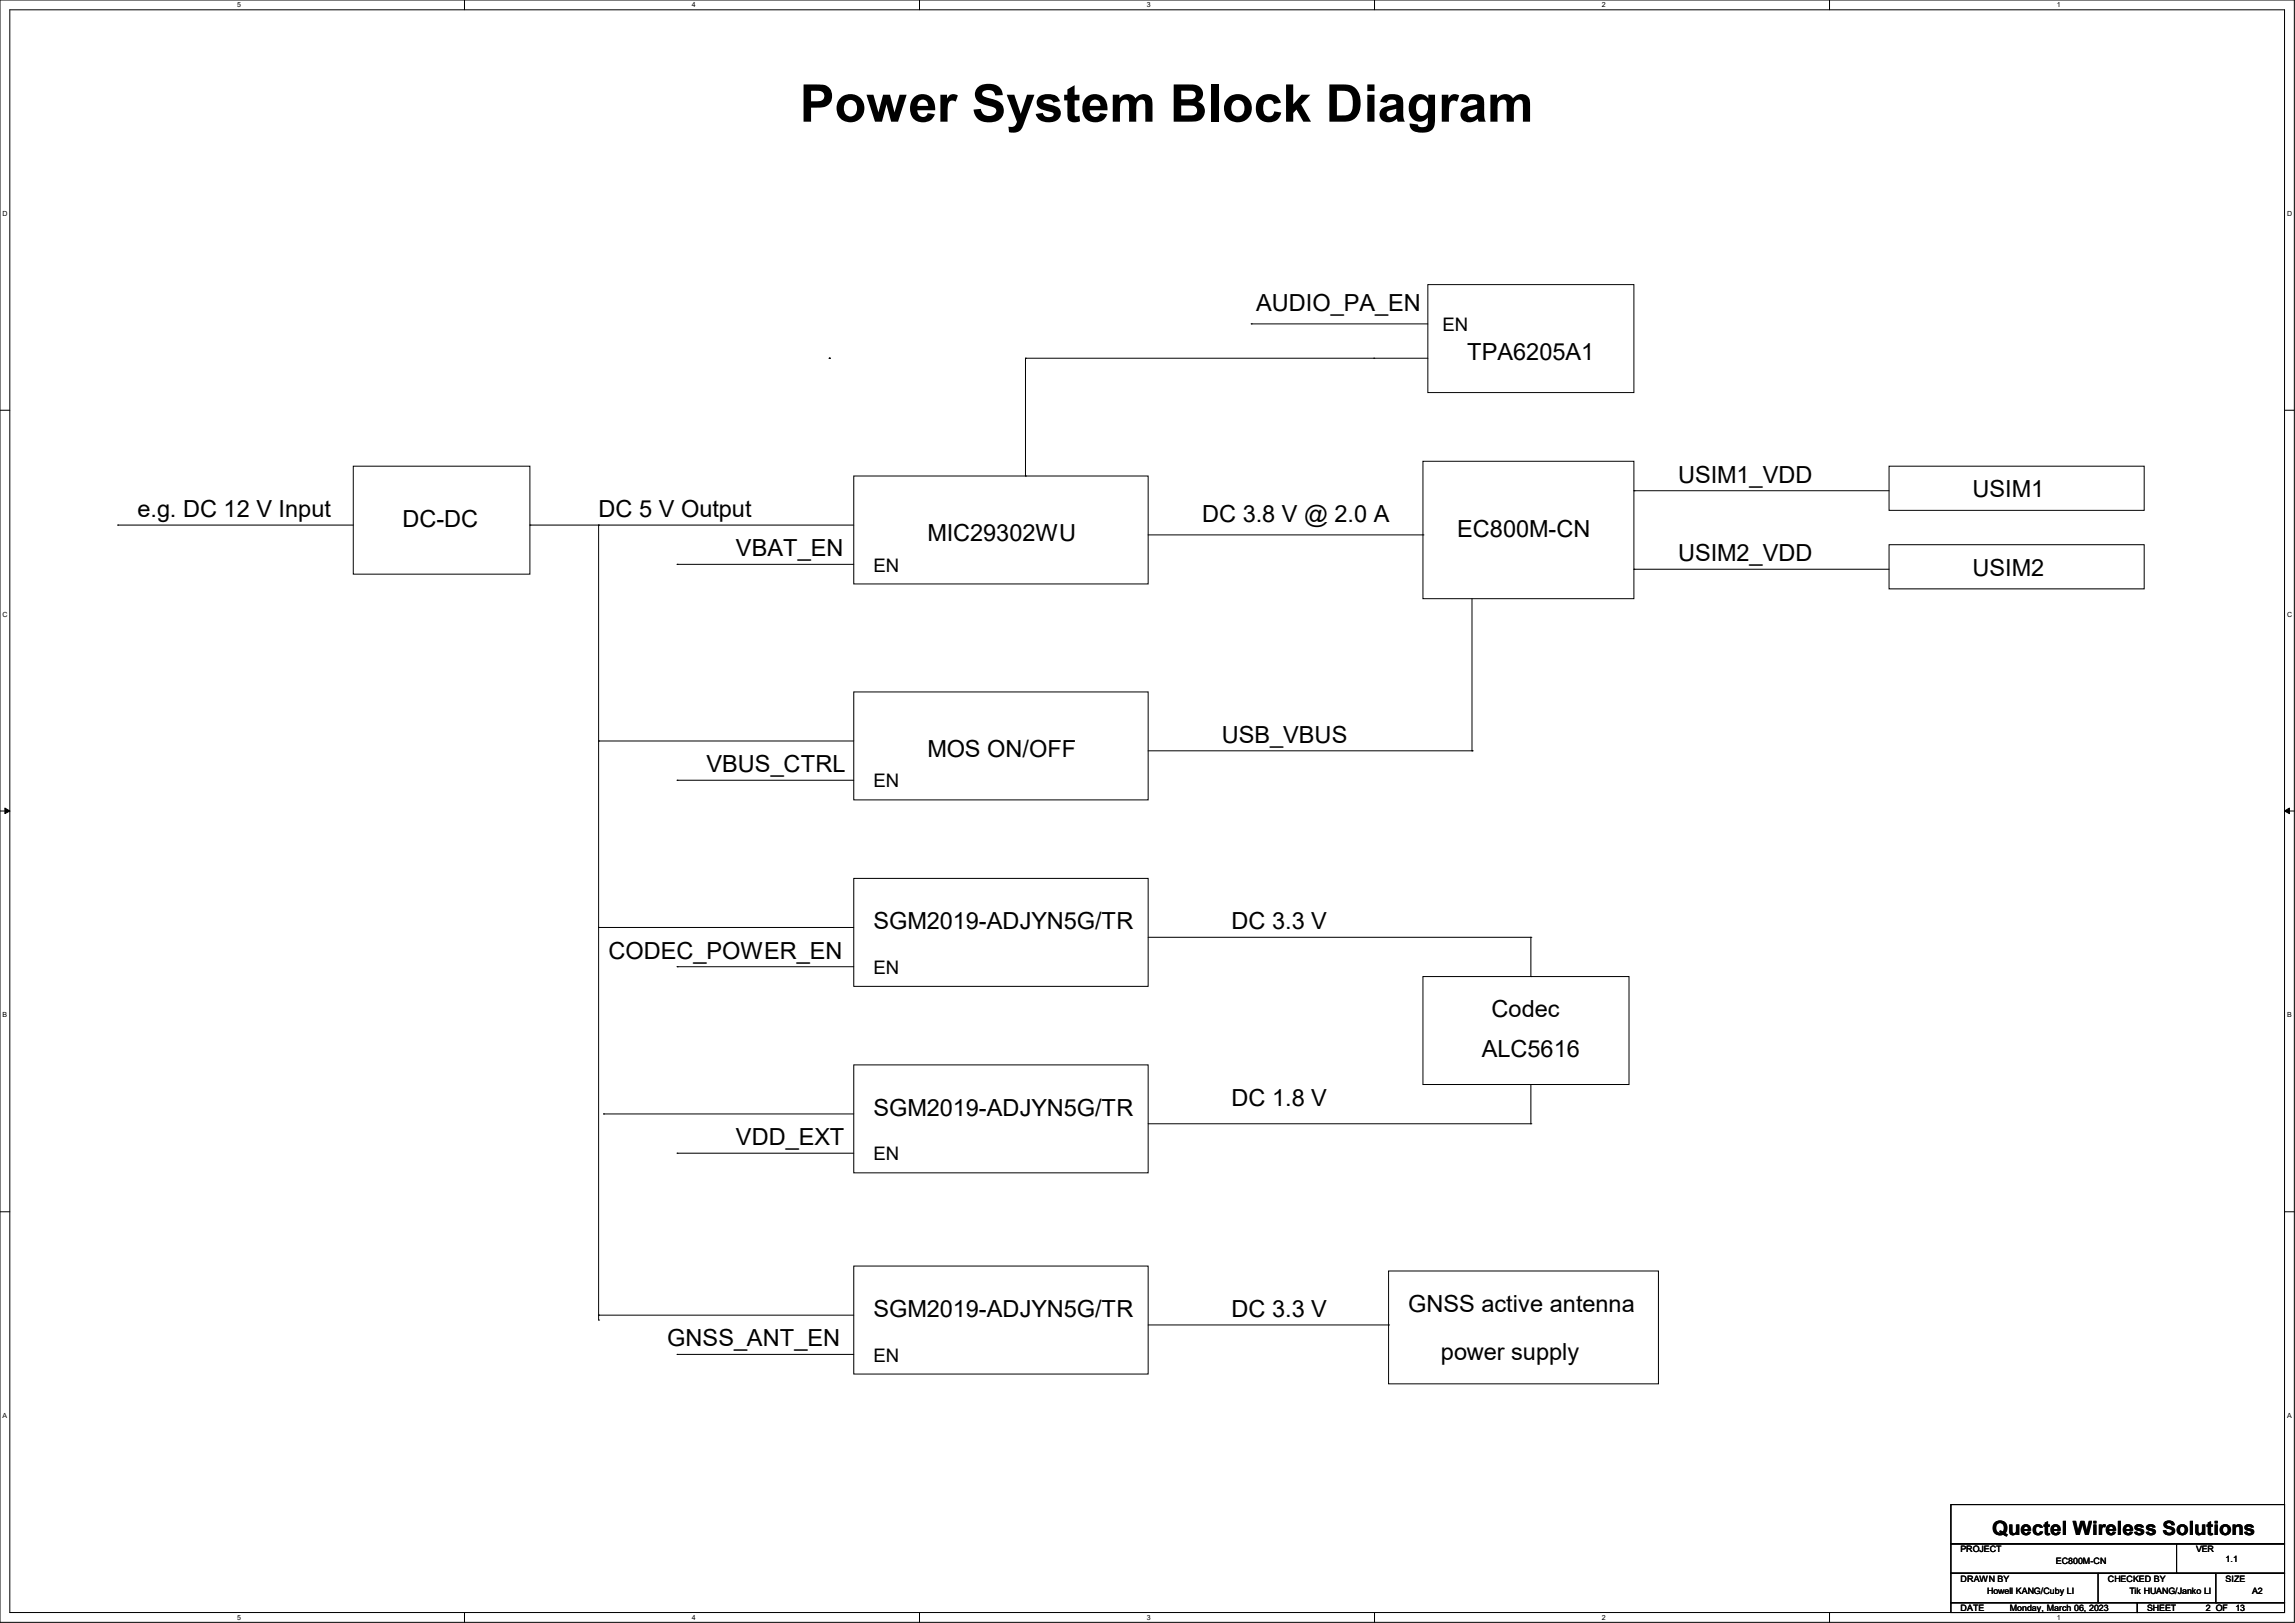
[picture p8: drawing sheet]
<svg xmlns="http://www.w3.org/2000/svg" width="297mm" height="210mm" viewBox="0 0 297 210" stroke-linecap="round" stroke-linejoin="round" font-family="sans-serif">
<defs><g id="words">
<text font-size="6.7" x="103.5" y="15.7">Power System Block Diagram</text>
<g font-size="3">
<text x="162.6" y="40.2">AUDIO_PA_EN</text>
<text x="189.9" y="46.6">TPA6205A1</text>
<text x="217.2" y="62.4">USIM1_VDD</text>
<text x="255.3" y="64.3">USIM1</text>
<text x="17.8" y="66.9">e.g. DC 12 V Input</text>
<text x="52.1" y="68.2">DC-DC</text>
<text x="77.5" y="66.9">DC 5 V Output</text>
<text x="95.2" y="72">VBAT_EN</text>
<text x="120" y="70.1">MIC29302WU</text>
<text x="155.6" y="67.5">DC 3.8 V @ 2.0 A</text>
<text x="188.6" y="69.4">EC800M-CN</text>
<text x="217.2" y="72.6">USIM2_VDD</text>
<text x="255.3" y="74.5">USIM2</text>
<text x="91.4" y="99.9">VBUS_CTRL</text>
<text x="120" y="98">MOS ON/OFF</text>
<text x="158.1" y="96.1">USB_VBUS</text>
<text x="78.7" y="124">CODEC_POWER_EN</text>
<text x="113" y="120.2">SGM2019-ADJYN5G/TR</text>
<text x="159.4" y="120.2">DC 3.3 V</text>
<text x="193" y="131.7">Codec</text>
<text x="191.8" y="136.7">ALC5616</text>
<text x="159.4" y="143.1">DC 1.8 V</text>
<text x="95.2" y="148.2">VDD_EXT</text>
<text x="113" y="144.4">SGM2019-ADJYN5G/TR</text>
<text x="113" y="170.4">SGM2019-ADJYN5G/TR</text>
<text x="159.4" y="170.4">DC 3.3 V</text>
<text x="182.2" y="169.8">GNSS active antenna</text>
<text x="86.4" y="174.2">GNSS_ANT_EN</text>
<text x="186.5" y="176">power supply</text>
</g>
<text font-size="2.5" x="257.8" y="198.6">Quectel Wireless Solutions</text>
<g font-size="2.4">
<text x="186.7" y="42.8">EN</text>
<text x="113" y="74">EN</text>
<text x="113" y="101.9">EN</text>
<text x="113" y="126">EN</text>
<text x="113" y="150.2">EN</text>
<text x="113" y="176.2">EN</text>
</g>
<g font-size="1.1">
<text x="253.7" y="200.9">PROJECT</text>
<text x="266.1" y="202.4">EC800M-CN</text>
<text x="284.2" y="200.9">VER</text>
<text x="288" y="202.1">1.1</text>
<text x="253.7" y="208.5">DATE</text>
<text x="253.7" y="204.7">DRAWN BY</text>
<text x="257.2" y="206.2">Howell KANG/Cuby LI</text>
<text x="260.1" y="208.5">Monday, March 06, 2023</text>
<text x="272.8" y="204.7">CHECKED BY</text>
<text x="275.6" y="206.2">Tik HUANG/Janko LI</text>
<text x="277.9" y="208.5">SHEET</text>
<text x="285.5" y="208.5">2 OF</text>
<text x="288" y="204.7">SIZE</text>
<text x="289.3" y="208.5">13</text>
<text x="291.5" y="206.2">A2</text>
</g>
<g font-size=".9">
<text x="30.7" y=".9">5</text>
<text x="89.5" y=".9">4</text>
<text x="148.4" y=".9">3</text>
<text x="207.3" y=".9">2</text>
<text x="266.2" y=".9">1</text>
<text x=".3" y="28">D</text>
<text x="296" y="28">D</text>
<text x=".3" y="79.8">C</text>
<text x="296" y="79.8">C</text>
<text x=".3" y="131.7">B</text>
<text x="296" y="131.7">B</text>
<text x=".3" y="183.5">A</text>
<text x="296" y="183.5">A</text>
<text x="30.7" y="209.6">5</text>
<text x="89.5" y="209.6">4</text>
<text x="148.4" y="209.6">3</text>
<text x="207.3" y="209.6">2</text>
<text x="266.2" y="209.6">1</text>
</g>
</g></defs>
<path d="M0 0h296.9v209.9h-296.9zM1.3 1.3h294.4v207.4h-294.4z" fill="none" stroke="#000" stroke-width=".13"/>
<g fill="#fff">
<path d="M30.7 .1h.5v1h-.5z"/>
<path d="M30.7 208.8h.5v1h-.5z"/>
</g>
<path d="M60.1 0v1.3M60.1 208.7v1.2" fill="none" stroke="#000" stroke-width=".13"/>
<g fill="#fff">
<path d="M89.5 .1h.5v1h-.5z"/>
<path d="M89.5 208.8h.5v1h-.5z"/>
</g>
<path d="M119 0v1.3M119 208.7v1.2" fill="none" stroke="#000" stroke-width=".13"/>
<g fill="#fff">
<path d="M148.4 .1h.5v1h-.5z"/>
<path d="M148.4 208.8h.5v1h-.5z"/>
</g>
<path d="M177.9 0v1.3M177.9 208.7v1.2" fill="none" stroke="#000" stroke-width=".13"/>
<g fill="#fff">
<path d="M207.3 .1h.5v1h-.5z"/>
<path d="M207.3 208.8h.5v1h-.5z"/>
</g>
<path d="M236.8 0v1.3M236.8 208.7v1.2" fill="none" stroke="#000" stroke-width=".13"/>
<g fill="#fff">
<path d="M266.2 .1h.5v1h-.5z"/>
<path d="M266.2 208.8h.5v1h-.5z"/>
<path d="M.3 27.2h.7v1h-.7z"/>
<path d="M296 27.2h.6v1h-.6z"/>
<path d="M.3 79h.7v1h-.7z"/>
<path d="M296 79h.6v1h-.6z"/>
</g>
<path d="M0 53.1h1.3M295.7 53.1h1.2" fill="none" stroke="#000" stroke-width=".13"/>
<g fill="#fff">
<path d="M.3 130.9h.6v1h-.6z"/>
<path d="M296 130.9h.6v1h-.6z"/>
</g>
<path d="M0 104.9h1.3M295.7 104.9h1.2" fill="none" stroke="#000" stroke-width=".13"/>
<path d="M.6 104.6l.7 .3-.7 .4zM295.7 104.9l.6-.3v.7z" fill="#000" stroke="#000" stroke-width=".13"/>
<g fill="#fff">
<path d="M.3 182.7h.6v1h-.6z"/>
<path d="M296 182.7h.5v1h-.5z"/>
</g>
<g fill="none" stroke="#000" stroke-width=".13">
<path d="M184.8 36.8h26.7v14h-26.7zM107.3 46.4h.1M132.7 46.4h.1M132.7 46.4h52.1M132.7 46.4v15.2M161.9 41.9h.1M161.9 41.9h22.9M177.8 46.4h.1M184.1 59.7h27.4v17.8h-27.4zM15.2 67.9h.1M15.2 67.9h30.5M45.7 60.3h22.9v14h-22.9z"/>
<path d="M68.6 67.9h.1M68.6 67.9h41.9M77.5 67.9h.1M77.5 67.9v102.9M87.6 73h.1M87.6 73h22.9M110.5 61.6h38.1v14h-38.1zM132.7 61.6h.1M148.6 69.2h35.5M184.1 69.2h.1M190.5 77.5v19.7M211.5 63.5h.1"/>
<path d="M211.5 73.7h.1M211.5 63.5h33M211.5 73.7h33M244.5 60.3h33v5.7h-33zM244.5 70.5h33v5.7h-33zM77.5 95.9h.1M77.5 95.9h33M110.5 89.5h38.1v14h-38.1zM148.6 97.2h41.9M190.5 97.2h.1M87.6 101h.1M87.6 101h22.9"/>
<path d="M110.5 113.7h38.1v13.9h-38.1zM77.5 120h.1M77.5 120h33M87.6 125.1h.1M87.6 125.1h22.9M110.5 137.8h38.1v14h-38.1zM148.6 121.3h49.5M184.1 126.4h26.7v13.9h-26.7zM198.1 121.3h.1M198.1 126.4h.1M198.1 121.3v5.1M0 156.8h1.3"/>
<path d="M78.1 144.1h.1M78.1 144.1h32.4M87.6 149.2h.1M87.6 149.2h22.9M148.6 145.4h49.5M198.1 145.4h.1M198.1 140.3h.1M198.1 140.3v5.1M295.7 156.8h1.2M77.5 170.8h.1M77.5 170.2h.1M77.5 170.2h33"/>
<path d="M87.6 175.3h.1M87.6 175.3h22.9M110.5 163.8h38.1v14h-38.1zM148.6 171.4h31.1M179.7 164.5h34.9v14.6h-34.9zM179.7 171.4h.1M252.5 194.7h43.2v5.1h-43.2zM252.5 199.8h43.2v3.8h-43.2zM281.7 199.8v3.8M252.5 203.6h43.2v3.8h-43.2zM252.5 207.4h24.1v1.3h-24.1zM271.5 207.4h.1"/>
<path d="M271.5 203.6v3.8M276.6 207.4h19.1v1.3h-19.1zM281.7 203.6h.1M286.8 207.4h.1M286.8 203.6v3.8"/>
</g>
<use href="#words"/>
</svg>
